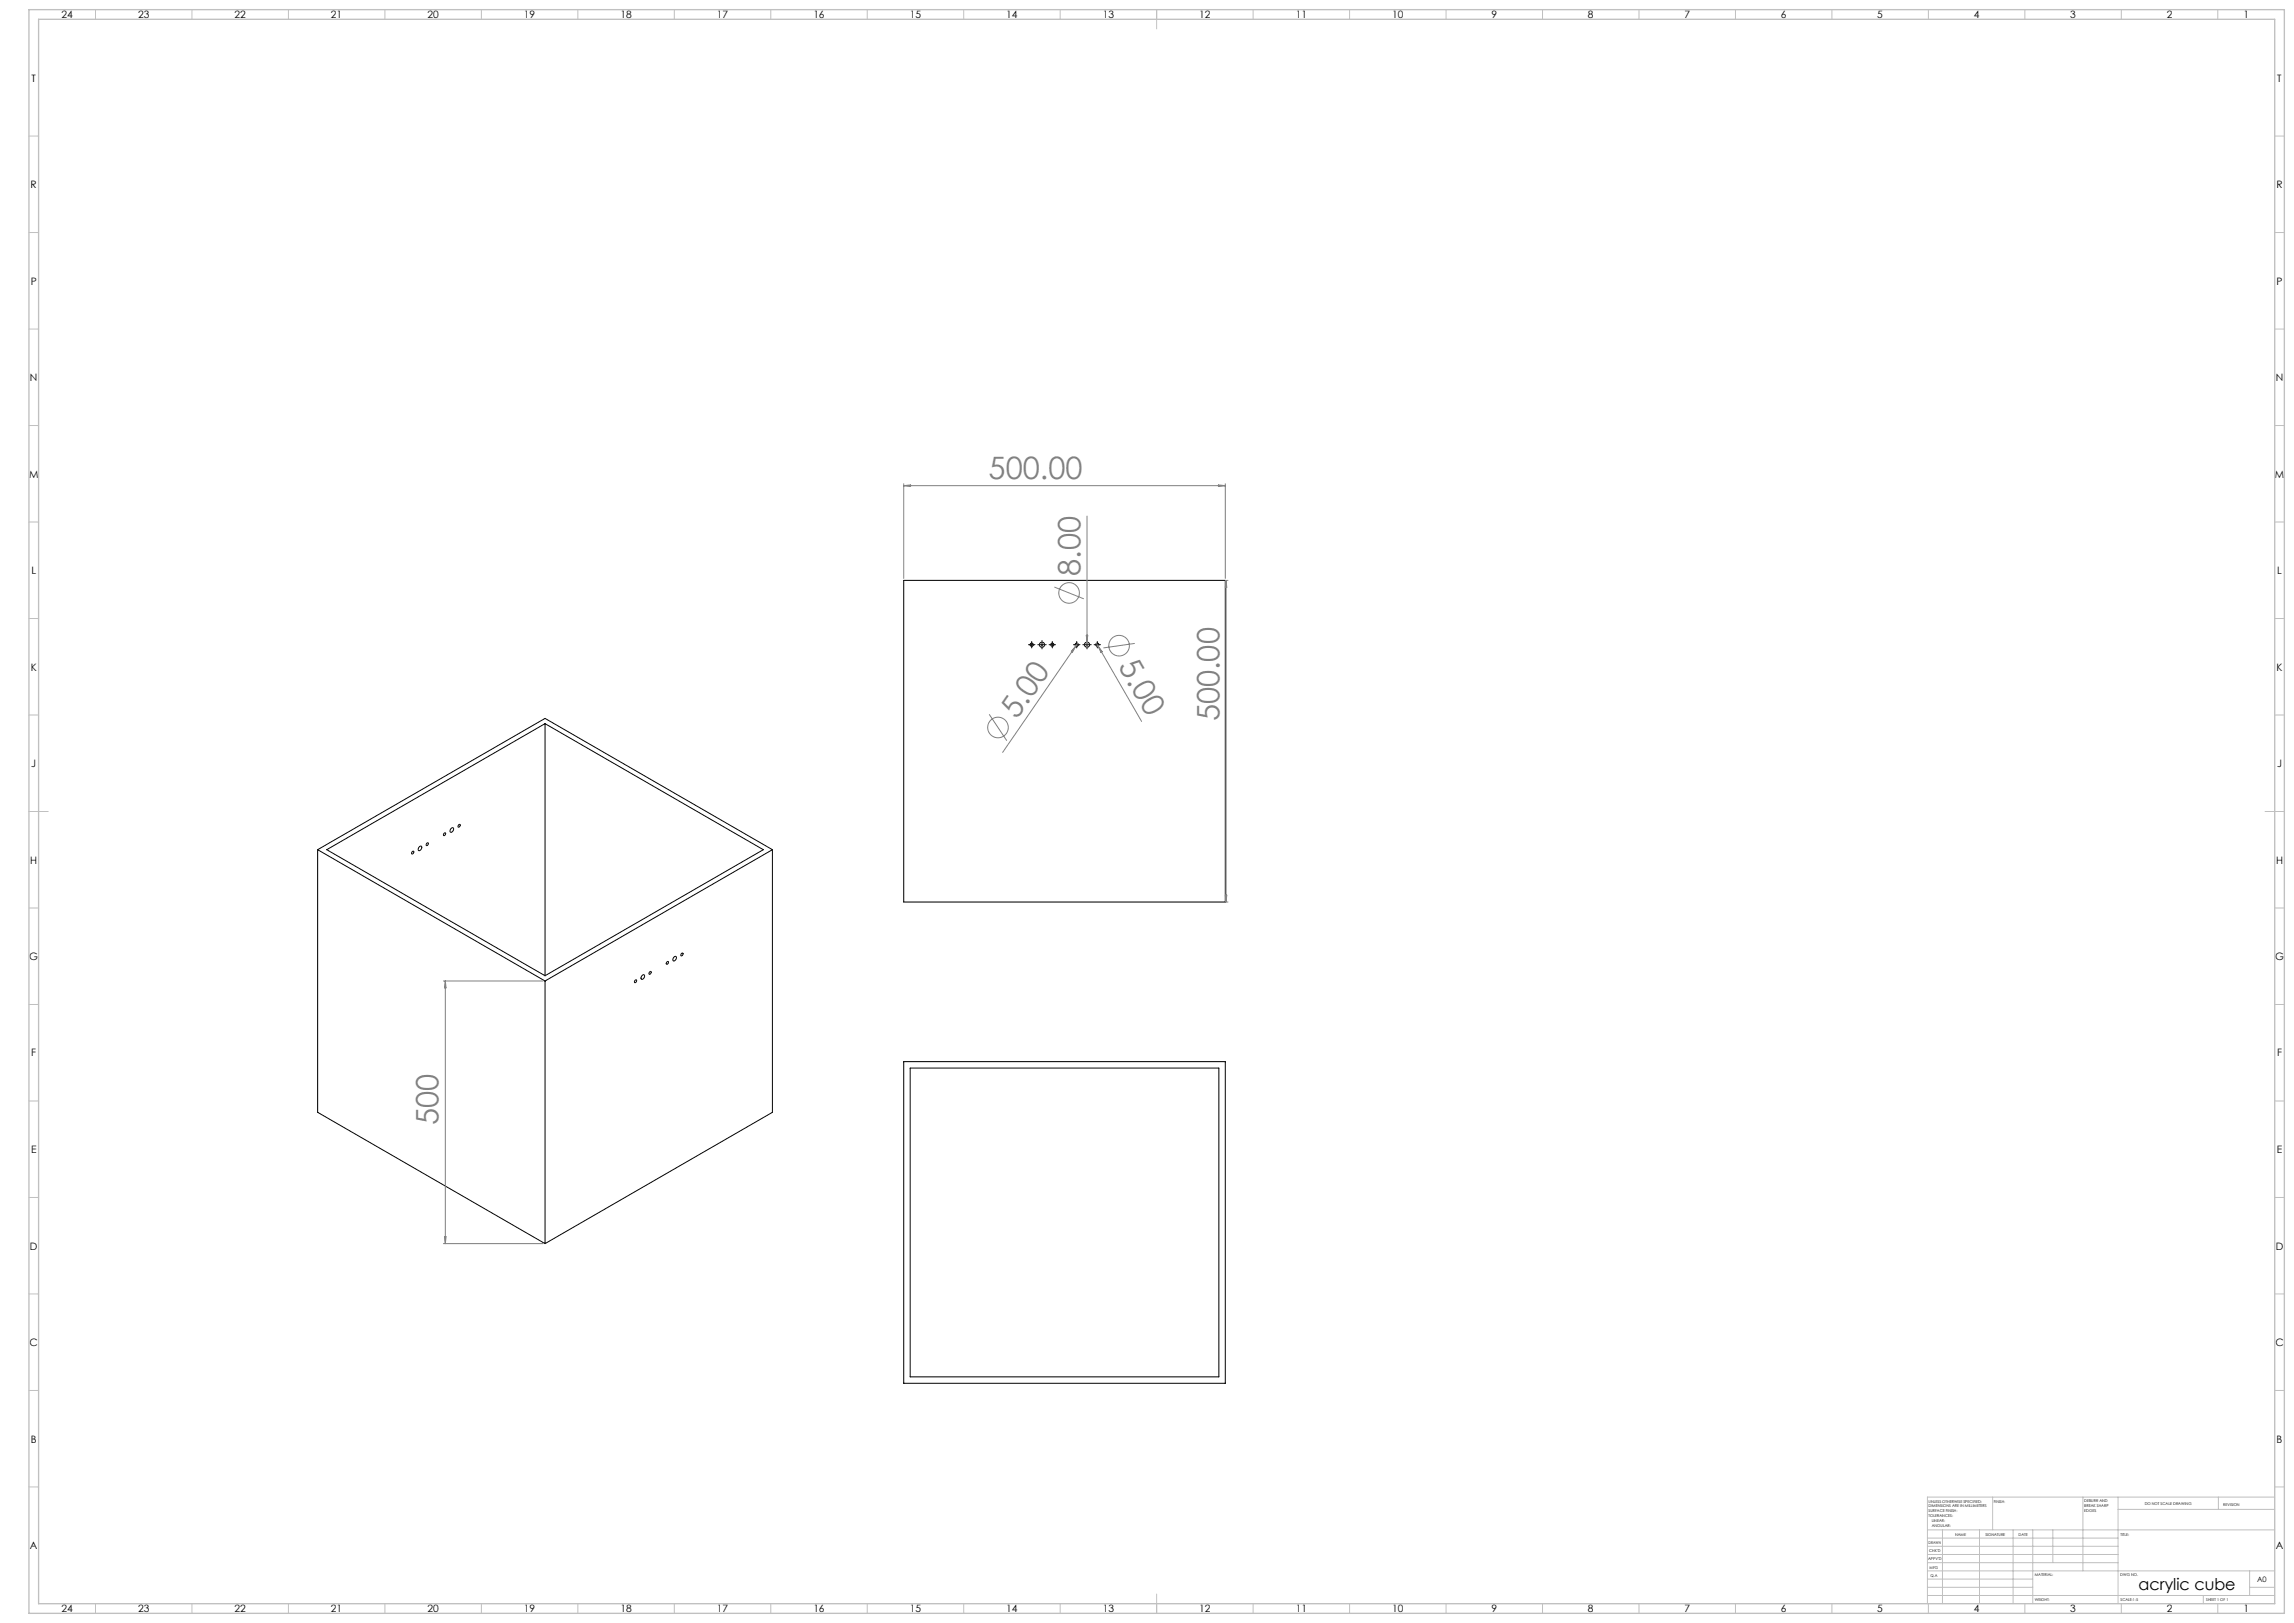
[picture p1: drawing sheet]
<svg xmlns="http://www.w3.org/2000/svg" width="1189mm" height="841mm" viewBox="0 0 1189 841" stroke-linecap="round" stroke-linejoin="round" font-family="sans-serif">
<defs><g id="words">
<g font-size="16" fill="#808080">
<text x="512" y="248">500.00</text>
<text x="560" y="298" transform="rotate(-90 560 298)">8.00</text>
<text x="579" y="345" transform="rotate(60 579 345)">5.00</text>
<text x="527" y="373" transform="rotate(-55 527 373)">5.00</text>
<text x="632" y="374" transform="rotate(-90 632 374)">500.00</text>
<text x="227" y="583" transform="rotate(-90 227 583)">500</text>
</g>
<text font-size="8.5" x="1108" y="824">acrylic cube</text>
<g font-size="5.3">
<text x="32" y="10">24</text>
<text x="72" y="10">23</text>
<text x="122" y="10">22</text>
<text x="172" y="10">21</text>
<text x="222" y="10">20</text>
<text x="272" y="10">19</text>
<text x="322" y="10">18</text>
<text x="372" y="10">17</text>
<text x="422" y="10">16</text>
<text x="472" y="10">15</text>
<text x="522" y="10">14</text>
<text x="572" y="10">13</text>
<text x="622" y="10">12</text>
<text x="672" y="10">11</text>
<text x="722" y="10">10</text>
<text x="773" y="10">9</text>
<text x="823" y="10">8</text>
<text x="873" y="10">7</text>
<text x="923" y="10">6</text>
<text x="973" y="10">5</text>
<text x="1023" y="10">4</text>
<text x="1073" y="10">3</text>
<text x="1123" y="10">2</text>
<text x="1163" y="10">1</text>
<text x="16" y="42">T</text>
<text x="1180" y="42">T</text>
<text x="16" y="98">R</text>
<text x="1180" y="98">R</text>
<text x="16" y="148">P</text>
<text x="1180" y="148">P</text>
<text x="16" y="198">N</text>
<text x="1180" y="198">N</text>
<text x="15" y="248">M</text>
<text x="1179" y="248">M</text>
<text x="16" y="297">L</text>
<text x="1180" y="297">L</text>
<text x="16" y="348">K</text>
<text x="1180" y="348">K</text>
<text x="16" y="398">J</text>
<text x="1180" y="398">J</text>
<text x="16" y="448">H</text>
<text x="1180" y="448">H</text>
<text x="15" y="498">G</text>
<text x="1179" y="498">G</text>
<text x="16" y="547">F</text>
<text x="1180" y="547">F</text>
<text x="16" y="598">E</text>
<text x="1180" y="598">E</text>
<text x="16" y="648">D</text>
<text x="1180" y="648">D</text>
<text x="15" y="698">C</text>
<text x="1179" y="698">C</text>
<text x="16" y="748">B</text>
<text x="1180" y="748">B</text>
<text x="16" y="803">A</text>
<text x="1180" y="803">A</text>
<text x="32" y="836">24</text>
<text x="72" y="836">23</text>
<text x="122" y="836">22</text>
<text x="172" y="836">21</text>
<text x="222" y="836">20</text>
<text x="272" y="836">19</text>
<text x="322" y="836">18</text>
<text x="372" y="836">17</text>
<text x="422" y="836">16</text>
<text x="472" y="836">15</text>
<text x="522" y="836">14</text>
<text x="572" y="836">13</text>
<text x="622" y="836">12</text>
<text x="672" y="836">11</text>
<text x="722" y="836">10</text>
<text x="773" y="836">9</text>
<text x="823" y="836">8</text>
<text x="873" y="836">7</text>
<text x="923" y="836">6</text>
<text x="973" y="836">5</text>
<text x="1023" y="836">4</text>
<text x="1073" y="836">3</text>
<text x="1123" y="836">2</text>
<text x="1163" y="836">1</text>
</g>
<text font-size="3.9" x="1170" y="820">A0</text>
<g font-size="2">
<text x="1000" y="779">UNLESS OTHERWISE SPECIFIED:</text>
<text x="1033" y="779">FINISH:</text>
<text x="1080" y="778">DEBURR AND</text>
<text x="1112" y="780">DO NOT SCALE DRAWING</text>
<text x="1000" y="781">DIMENSIONS ARE IN MILLIMETERS</text>
<text x="1000" y="784">SURFACE FINISH:</text>
<text x="1080" y="781">BREAK SHARP</text>
<text x="1080" y="783">EDGES</text>
<text x="1152" y="780">REVISION</text>
<text x="1000" y="786">TOLERANCES:</text>
<text x="1001" y="789">LINEAR:</text>
<text x="1001" y="791">ANGULAR:</text>
<text x="1013" y="796">NAME</text>
<text x="1029" y="796">SIGNATURE</text>
<text x="1046" y="796">DATE</text>
<text x="1099" y="796">TITLE:</text>
<text x="1000" y="800">DRAWN</text>
<text x="999" y="808">APPV'D</text>
<text x="1000" y="804">CHK'D</text>
<text x="1000" y="813">MFG</text>
<text x="1001" y="817">Q.A</text>
<text x="1055" y="817">MATERIAL:</text>
<text x="1099" y="817">DWG NO.</text>
<text x="1055" y="830">WEIGHT:</text>
<text x="1099" y="830">SCALE:1:5</text>
<text x="1143" y="830">SHEET 1 OF 1</text>
</g>
</g></defs>
<g fill="none" stroke="#000" stroke-width=".52">
<path d="M468 301h167v166h-167zM534 334h2M535 333v2M539 334h2M540 333v2M545 334h1M545 333v2M557 334h2M558 333v2M563 334h1M563 333v2M568 334h2"/>
<path d="M569 333v2M282 375l-113 65 113 66M282 375l114 65-114 66M282 375v131M217 439a1 1 0 0 1 2 0 .7 .7 0 0 1-1 1 .9 .9 0 0 1 0 1 .9 .9 0 0 1-1-1zM234 429a.7 .7 0 0 1 1 0 .7 .7 0 0 1 0 1 .9 .9 0 0 1-1 1 .9 .9 0 0 1-1-1zM165 440l117-68 118 68M165 440l117 68M165 440v136l117 68M400 440l-118 68M400 440v136l-118 68M349 496a1 1 0 0 1 2 0 .7 .7 0 0 1-1 1 .9 .9 0 0 1 0 1 .9 .9 0 0 1-1-1z"/>
<path d="M282 508v136M333 505a.7 .7 0 0 1 1 0 .7 .7 0 0 1 0 1 .9 .9 0 0 1-1 1 .9 .9 0 0 1-1 0zM468 550h167v167h-167zM472 553h160v160h-160z"/>
<circle cx="535" cy="334" r=".8"/>
<circle cx="540" cy="334" r="1.3"/>
<circle cx="545" cy="334" r=".8"/>
<circle cx="558" cy="334" r=".8"/>
<circle cx="563" cy="334" r="1.3"/>
<circle cx="569" cy="334" r=".8"/>
<circle cx="222" cy="438" r=".7"/>
<circle cx="230" cy="432" r=".7"/>
<circle cx="238" cy="428" r=".7"/>
<circle cx="214" cy="442" r=".7"/>
<circle cx="346" cy="499" r=".7"/>
<circle cx="354" cy="495" r=".7"/>
<circle cx="329" cy="508" r=".7"/>
<circle cx="337" cy="504" r=".7"/>
</g>
<g fill="none" stroke="#808080" stroke-width=".52">
<path d="M468 251v49M468 252h167M468 252l4-1v1zM632 251l3 1h-3zM635 251v49M563 267v68M546 304l16 6M635 301v166M635 301l1 3h-1zM636 301h.1M558 335l-2 3-1-1zM559 333l-39 57"/>
<path d="M563 329h1l-1 4zM568 333l24 41M569 335l2 3zM588 333l-16 3M513 370l9 14M635 464h1l-1 3zM636 467h.1M230 508h51M231 508v136M231 508v4h-1zM230 644h51M230 641h1v3z"/>
<circle cx="554" cy="307" r="5"/>
<circle cx="580" cy="335" r="5"/>
<circle cx="517" cy="377" r="5"/>
</g>
<g fill="none" stroke="#000" stroke-width=".52" stroke-dasharray="15.2 1.3 1.3 1.3">
<path d="M534 334h-1M535 333v-1M535 335v1M536 334h.1M538 334h.1M540 332h.1M540 336h.1M542 334h.1M545 334h-1M545 333v-1M545 335v1M546 334h1"/>
<path d="M557 334h-1M558 333v-1M558 335v1M559 334h1M562 334h-1M563 332h.1M563 336h.1M565 334h1M568 334h-1M569 333v-1M569 335v1M570 334h.1"/>
</g>
<g fill="none" stroke="#c0c0c0" stroke-width=".52">
<path d="M49 5v5M100 5v5M150 5v5M199 5v5M249 5v5M300 5v5M350 5v5M399 5v5M450 5v5M500 5v5M549 5v5M599 5v10"/>
<path d="M650 5v5M699 5v5M749 5v5M799 5v5M850 5v5M899 5v5M949 5v5M999 5v5M1049 5v5M1099 5v5M1150 5v5M15 71h5"/>
<path d="M1179 71h5M15 121h5M1179 121h5M15 171h5M1179 171h5M15 221h5M1179 221h5M15 271h5M1179 271h5M15 321h5M1179 321h5M15 371h5"/>
<path d="M1179 371h5M15 421h10M1174 421h10M15 471h5M1179 471h5M15 521h5M1179 521h5M15 571h5M1179 571h5M15 621h5M1179 621h5M15 671h5"/>
<path d="M1179 671h5M15 721h5M1179 721h5M15 771h5M1033 776v17M1080 776v38M1098 776v55M1150 776v6M1179 776h-180v55M1179 771h5M999 793h180M999 797h99"/>
<path d="M1007 793v38M1026 793v38M1043 793v38M1054 793v38M1064 793v17M1098 782h81M999 810h99M999 806h99M999 801h99M999 818h55M999 814h180M1166 814v13"/>
<path d="M49 831v5M100 831v5M150 831v5M199 831v5M249 831v5M300 831v5M350 831v5M399 831v5M450 831v5M500 831v5M549 831v5M599 826v10"/>
<path d="M650 831v5M699 831v5M749 831v5M799 831v5M850 831v5M899 831v5M949 831v5M999 827h180M999 823h55M999 831v5M1049 831v5M1099 831v5"/>
<path d="M1142 827v4M1150 831v5M1166 823h13"/>
</g>
<path d="M15 5h1169v831h-1169zM20 10h1159v821h-1159z" fill="none" stroke="#c0c0c0" stroke-width=".7"/>
<use href="#words"/>
</svg>
